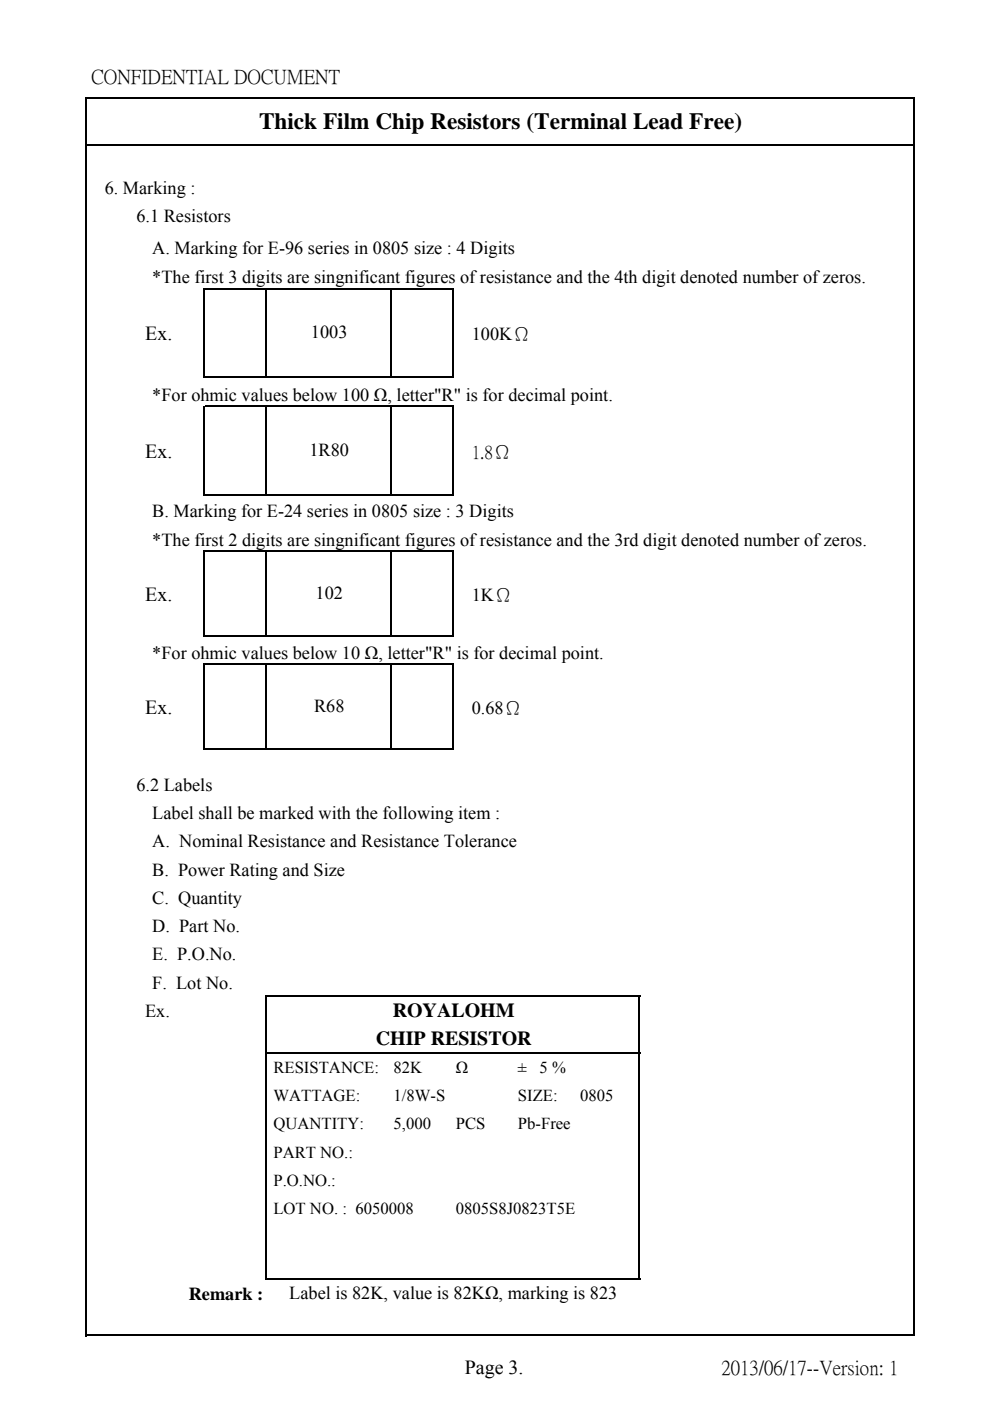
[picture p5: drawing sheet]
<svg xmlns="http://www.w3.org/2000/svg" width="210mm" height="297mm" viewBox="0 0 210 297" stroke-linecap="round" stroke-linejoin="round" font-family="sans-serif">
<defs><g id="words">
<text font-size="4.9" x="54.9" y="27.4">Thick Film Chip Resistors (Terminal Lead Free)</text>
<g font-size="4.2">
<text x="19.4" y="17.6">CONFIDENTIAL DOCUMENT</text>
<text x="30.8" y="72.1">Ex.</text>
<text x="30.8" y="97">Ex.</text>
<text x="30.8" y="127.4">Ex.</text>
<text x="30.8" y="151.3">Ex.</text>
<text x="83.3" y="215.6">ROYALOHM</text>
<text x="79.7" y="221.6">CHIP RESISTOR</text>
<text x="98.6" y="291.3">Page 3.</text>
<text x="153" y="291.4">2013/06/17--Version: 1</text>
</g>
<g font-size="3.9">
<text x="22.2" y="41.1">6. Marking :</text>
<text x="28.9" y="47.1">6.1 Resistors</text>
<text x="32.3" y="53.8">A. Marking for E-96 series in 0805 size : 4 Digits</text>
<text x="32.3" y="60">*The first 3 digits are singnificant figures of resistance and the 4th digit denoted number of zeros.</text>
<text x="66" y="71.8">1003</text>
<text x="100.1" y="72.1">100KΩ</text>
<text x="32.3" y="85">*For ohmic values below 100 Ω, letter&quot;R&quot; is for decimal point.</text>
<text x="65.6" y="96.7">1R80</text>
<text x="100.1" y="97.1">1.8Ω</text>
<text x="32.3" y="109.7">B. Marking for E-24 series in 0805 size : 3 Digits</text>
<text x="32.3" y="115.7">*The first 2 digits are singnificant figures of resistance and the 3rd digit denoted number of zeros.</text>
<text x="66.9" y="127.1">102</text>
<text x="100.1" y="127.4">1KΩ</text>
<text x="32.3" y="139.7">*For ohmic values below 10 Ω, letter&quot;R&quot; is for decimal point.</text>
<text x="66.6" y="151">R68</text>
<text x="100.1" y="151.3">0.68Ω</text>
<text x="28.9" y="167.7">6.2 Labels</text>
<text x="32.3" y="173.7">Label shall be marked with the following item :</text>
<text x="32.3" y="179.6">A. Nominal Resistance and Resistance Tolerance</text>
<text x="32.3" y="185.6">B. Power Rating and Size</text>
<text x="32.3" y="191.6">C. Quantity</text>
<text x="32.3" y="197.6">D. Part No.</text>
<text x="32.3" y="203.6">E. P.O.No.</text>
<text x="32.3" y="209.6">F. Lot No.</text>
<text x="30.8" y="215.6">Ex.</text>
<text x="40" y="275.5">Remark :</text>
<text x="61.4" y="275.3">Label is 82K, value is 82KΩ, marking is 823</text>
</g>
<g font-size="3.5">
<text x="58" y="227.5">RESISTANCE:</text>
<text x="83.5" y="227.5">82K</text>
<text x="96.7" y="227.5">Ω</text>
<text x="109.9" y="227.5">±</text>
<text x="114.4" y="227.5">5 %</text>
<text x="58" y="233.4">WATTAGE:</text>
<text x="83.5" y="233.4">1/8W-S</text>
<text x="109.9" y="233.4">SIZE:</text>
<text x="123" y="233.4">0805</text>
<text x="58" y="239.4">QUANTITY:</text>
<text x="83.5" y="239.4">5,000</text>
<text x="96.7" y="239.4">PCS</text>
<text x="109.9" y="239.4">Pb-Free</text>
<text x="58" y="245.4">PART NO.:</text>
<text x="58" y="251.4">P.O.NO.:</text>
<text x="58" y="257.4">LOT NO. : 6050008</text>
<text x="96.7" y="257.4">0805S8J0823T5E</text>
</g>
</g></defs>
<g fill="none" stroke="#000" stroke-width=".34">
<path d="M18.2 20.6v262.7M18.4 20.7h175.6M18.4 30.7h175.6M193.8 20.9v262.4M43.3 61v19.1M43.5 61.2h52.7M43.5 79.9h52.7M56.5 61.4v18.7M82.9 61.4v18.7M96.1 61.4v18.7M43.3 86v19.1M43.5 86.2h52.7"/>
<path d="M56.5 86.3v18.8M82.9 86.3v18.8M96.1 86.3v18.8M43.3 116.7v18.3M43.5 104.9h52.7M43.5 116.9h52.7M56.5 117.1v17.9M82.9 117.1v17.9M96.1 117.1v17.9M43.5 134.9h52.7M43.3 140.7v18.3M43.5 140.8h52.7"/>
<path d="M43.5 158.8h52.7M56.5 141v18M82.9 141v18M96.1 141v18M56.5 211.1v60.2M56.7 211.2h79.1M135.6 211.4v59.9M56.7 223.2h79.1M56.7 271.1h79.1M18.4 283.1h175.6"/>
</g>
<use href="#words"/>
</svg>
